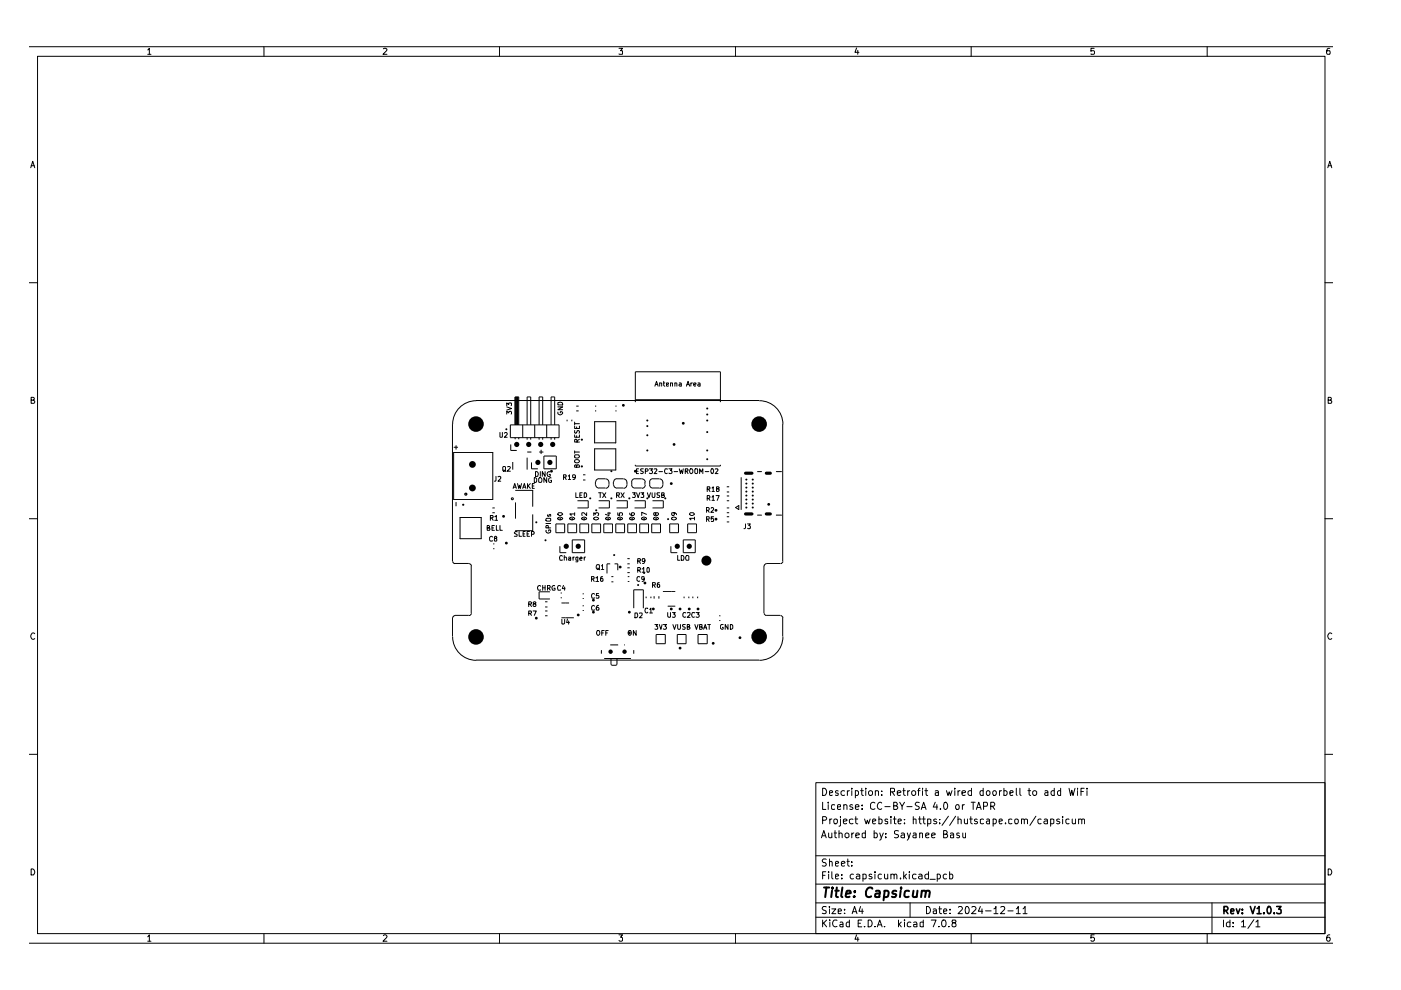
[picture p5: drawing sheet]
<svg xmlns="http://www.w3.org/2000/svg" width="297mm" height="210mm" viewBox="0 0 297 210" stroke-linecap="round" stroke-linejoin="round" font-family="sans-serif">
<g fill="none" stroke="#000" stroke-width=".21">
<path d="M6.3 9.9h276.3M8 11.9h272.9v186.1h-272.9zM31.3 10.6l.4-.4v1.3M31.3 11.5h.7M56 9.9v2M81.3 10.3l.5-.1 .2 .4-.8 .9h.8M105.9 9.9v2M131.2 10.2h.8l-.4 .6h.4v.6h-.8M156 9.9v2M181.6 10.2l-.3 .9h.8M181.9 10.7v.8M205.9 9.9v2"/>
<path d="M232 10.2h-.7v.6h.6l.2 .2-.2 .5-.6-.1M255.9 9.9v2M281.9 10.2l-.5 .1-.1 .5v.6l.6 .1v-.7h-.5l-.1 .2M6.5 35.6l.4-1.4 .5 1.4M6.6 35.1h.7M281.5 35.6l.4-1.4 .5 1.4M281.6 35.1h.7M6.3 59.9h1.7M280.9 59.9h1.7M6.6 84.8h.6v-.5l-.6-.1v1.3h.6l.2-.4-.4-.3M95.9 89.9v29.1M96.2 95.9h8.3v10h-8.3z"/>
<path d="M96.3 94.8h.7M96.7 94.5v.7M100.9 84.9h60.1M101 85a5 5 0 0 0-5 5M106 91.7l.1 1 .4-.1v-.9M106.6 99.1l.2-.2 .4 .2v.6l-.2 .2-.4-.2zM106.8 99.7l.5 .3M106.9 91.9l.2-.2 .4 .2v.2l-.6 .6h.6M107.4 87.8v-.6l.5 .3v-.2l.4-.1 .2 .2-.1 .4M107.4 86.3l1.1 .3-1.1 .4M107.4 86v-.6l.5 .4v-.4h.5v.6M107.6 99l.3-.1 .3 .2-.7 .8h.7"/>
<path d="M108.2 90.1h10.3v2.7h-10.3zM108.3 94.2v1.3h1.3M108.7 98v1.6M109.2 90.1v-5.9h.8v5.9M109.2 92.8v.3M109.4 84.2v5.9M109.5 84.2v5.9M109.6 84.2v5.9M109.7 84.2v5.9M109.8 84.2v5.9M110 92.8v.3M110.8 90.1v2.7"/>
<path d="M111.8 90.1v-5.9h.7v5.9M111.8 92.8v.4M111.8 97v2.6M111.8 95.8h.8M112.5 92.8v.4M112.7 98v1.4h1.3M113.4 90.1v2.7M113.5 100a.59 .59 0 0 1 .6 .4 .59 .59 0 0 1-.1 .6h-.5zM114.3 90.1v-5.9h.8v5.9M114.3 92.8v.4M114.4 95.8h.7M114.6 100v1"/>
<path d="M114.7 95.4v.8M115.1 92.8v.4M115.3 96.7h2.6v2.7h-2.6zM115.6 100v1l-.6-1v1M115.9 90.1v2.7M116.8 90.1v-5.9h.8v5.9M116.8 92.8v.4M117.6 92.8v.4M118.3 87.4v.3l.4 .3 .6-.4-.2-.3h-.3v.2M118.3 86.3h1l-1 .6h1M118.3 85.4a.59 .59 0 0 1 .6-.1 .59 .59 0 0 1 .4 .6h-1zM120.2 89v.3"/>
<path d="M121.2 89v.3M121.8 97.6l.1-.1a.67 .67 0 0 1 1 .2v.2a.6 .6 0 0 1-1.1 0zM121.8 92.2v.5h1.1v-.5M121.8 91.3v.5h.5v-.4l.3-.1 .3 .1-.1 .5M121.8 90.3v.5h1.1v-.5M121.8 89.5v.6M121.8 95.6v.5M121.8 95.8h1.1M121.8 89.8h1.1M121.9 96.4h.8l.2 .5a.6 .6 0 0 1-1.1 0zM122.2 86.1h.5M122.2 87.1h.5"/>
<path d="M122.3 98.7v-.1h.4l.2 .1v.4h-1.1v-.5h.5v.5M122.3 90.5v.3M122.3 92.4v.3M122.3 93.7v-.4l-.1-.2-.4 .1v.5h1.1M122.9 93.1l-.6 .4M123.3 93.1l.2 .1-.1 .1-.2-.1zM123.3 98.8l.2 .1-.1 .1-.2-.1zM126.1 89.4h4.5v4.5h-4.5zM126.1 95.2h4.5v4.5h-4.5zM126.2 86.1h.2M126.2 87.1h.2M130.5 86.1h.2"/>
<path d="M130.5 87.1h.2M134.7 85.3v-6.5h18v6.5M134.7 98.6v.2h18v-.2M134.8 84.8h17.9M135 99.9h.3M135.4 99.4h-.4v1h.4M136.4 99.4h-.5a.51 .51 0 0 0 .5 .7v.1a.36 .36 0 0 1-.6 .1M136.8 99.9h.4l.2-.3-.2-.2h-.4v1M137.7 99.4h.6l-.3 .3 .3 .3v.3h-.6M138.7 99.5l.5-.1 .1 .2-.6 .8h.6M138.9 81.9l.3-1 .3 1M138.9 81.5h.5"/>
<path d="M139.7 100h.8M139.9 81.3h.4v.6M139.9 81.2v.7M140.6 81.2h.4M140.7 80.9v.8l.3 .2M141.3 81.5l.4-.1v-.2h-.4v.6h.4M141.5 99.5l-.4-.1a.52 .52 0 0 0-.2 .6 .52 .52 0 0 0 .6 .3M141.8 99.4h.7l-.3 .3 .3 .3-.1 .3h-.6M142.2 81.3l.4-.1v.7M142.2 81.2v.7M142.9 100h.8M143.1 81.3h.4v.6"/>
<path d="M143.1 81.2v.7M144 81.2l.4 .1v.6M144 99.4l.3 1 .1-.7 .3 .7 .2-1M144.4 81.4h-.3l-.2 .2 .2 .3 .3-.1M145.3 99.9h.5v-.5h-.5v1M145.5 81.9l.4-1 .3 1M145.5 99.9l.4 .5M145.6 81.5h.4M146.4 99.4h.3a.66 .66 0 0 1-.1 1h-.1a.66 .66 0 0 1-.1-1zM146.5 81.2v.7M146.8 81.2l-.3 .2M147.1 81.5l.5-.1-.1-.2-.4 .1v.4l.1 .2 .3-.1"/>
<path d="M147.4 99.4h.4l.1 .2v.6l-.2 .2-.4-.2zM148 81.2l.4 .1v.6M148.4 81.4h-.3l-.2 .2 .2 .3 .3-.1M149.5 100h.8M150.9 99.4a.52 .52 0 0 1 .4 .5 .52 .52 0 0 1-.3 .5 .7 .7 0 0 1-.1-1zM151.6 99.5l.5-.1 .1 .2-.6 .8h.6M160.6 100h.9M161 85a5 5 0 0 1 5 5M164.6 100h1.1M165.9 89.9v29.1M281.6 84.8h.6v-.5l-.6-.1v1.3h.6l.2-.4-.4-.3M6.3 110h1.7"/>
<path d="M96 119v.3l.5 .2M96.4 119.5h3M96.7 106.5v.8M97.5 109.7h4.5v4.5h-4.5zM98.2 106.9l.1 .1v.1l-.2-.1zM99.4 119.5l.5 .3v.2M99.9 120v10M103.3 111.9l.5-.1-.2-.4h-.3v1h.5l.1-.3-.3-.2M104 109.8h.5v-.5h-.5v1M104.2 109.8l.4 .5M104.3 111.9h.3M104.4 113.9l-.3-.2-.3 .3 .1 .6h.5"/>
<path d="M104.4 107.7h.5M104.4 108.7h.5M104.6 115.3h.2M104.6 116.3h.2M104.8 111.4h-.5v1h.5M104.9 109.6l.3-.3v1M104.9 110.3h.6M105 114.1l-.2-.2 .4-.2 .1 .3-.5 .3v.3l.4 .1 .1-.4-.1-.2M105.2 101v.9l-.1 .1h-.3M105.2 111.4v1h.5M105.6 101.1h.6v.3l-.6 .6h.6M106 111.4v1h.5"/>
<path d="M108.5 105.6l.3 .1-.1 .2-.3-.2zM108.8 103.5l.3-1 .4 1M108.9 103.3h.5M109.3 104h3.6v3.4M109.3 106.6v3.3M109.6 112.8l-.3-.1-.2 .2 .5 .5v.2l-.5 .1M109.7 102.5l.3 1 .2-.6 .1 .6 .3-1M110.1 112.7v1h.5M110.8 103.5l.4-1 .3 1M110.9 103.3h.5M110.9 113.2h.4M111.3 112.7h-.4v1h.4"/>
<path d="M111.8 113.2h.3M111.8 102.5v1M111.9 103l.5 .5M112.3 112.7h-.5v1h.5M112.4 102.5l-.6 .6M112.7 113.3l.5-.1 .1-.3-.2-.2h-.4v1M112.9 103h.3M112.9 109.1v3.4h-3.6M113.3 102.5h-.4v1h.4M113.3 101.3l.5 .2v.5l-.2 .3h-.3zM114.2 101.4l.4-.1a.66 .66 0 0 1 .1 1l-.5-.1zM115.7 110.1l.2-.2h.7l.2 .1v.4l-.9 .1z"/>
<path d="M115.7 111h1.1M115.8 112.4a.5 .5 0 0 0 .3 .6 .5 .5 0 0 0 .7-.2l-.1-.4h-.4v.2M115.9 101.3v1l-.6-1v1M116.2 109.1v.4h.2l.2-.4h.2v.4M116.2 111.9v-.4l-.4-.1-.1 .5h1.1M116.6 100.1a.5 .5 0 0 0-.6 .3 .5 .5 0 0 0 .2 .6l.5-.1v-.3h-.3M116.8 101.3h-.1l-.4 .2v.5l.2 .3 .4-.1v-.3h-.1M117.9 111.1h1.8v1.8h-1.8zM118.3 109.8a.63 .63 0 0 1 1 .2 .54 .54 0 0 1-.6 .3 .54 .54 0 0 1-.4-.5zM118.3 108.9l.1-.2h.6l.3 .3a.53 .53 0 0 1-.5 .3 .53 .53 0 0 1-.5-.4zM118.7 115.8v1.4h1.4M119.2 117.9a.52 .52 0 0 0-.6 .3 .52 .52 0 0 0 .2 .6l.4-.1"/>
<path d="M119.5 101.2h.5v-.5h-.5v1M119.6 118.2l.4-.1 .1 .2v.5M119.6 117.8v1M119.7 101.2l.4 .5M120.4 111.1h1.9v1.8h-1.9zM120.5 100.9l.2-.2v1M120.5 101.7h.5M120.6 118.2h.4v.6h-.4v-.4h.4M120.8 109.8a.63 .63 0 0 1 1 .2 .54 .54 0 0 1-.5 .3 .54 .54 0 0 1-.5-.5zM121.3 114.5h2.7v2.7h-2.7zM121.5 118.1v.7M121.8 118.1l-.3 .1v.2"/>
<path d="M121.8 109h-1l.3 .3M121.8 108.7v.6M122 101.1l-.2 .2h-.3l-.1-.5 .4-.1 .2 .1-.2 .8-.3 .1M122.1 104.5v1h.5M122.4 106.2h2.3v1.5h-2.3M122.5 118.1v.9l-.4 .1M122.5 118.2h-.4v.5l.4 .1M122.9 118.4h.5l-.1-.3-.4 .2v.4l.5 .1M122.9 111.1h1.9v1.8h-1.9zM122.9 105h.4M123.4 109.8a.63 .63 0 0 1 1 .2 .54 .54 0 0 1-.6 .3 .54 .54 0 0 1-.4-.5zM123.4 104.5h-.5v1h.5"/>
<path d="M123.6 100.7h.5M123.6 101.8h.5M123.9 104.5h.3l.2 .2v.5l-.4 .3h-.1zM123.9 118.1v.7M124.1 118.1l-.2 .3M124.4 108.7v.6l-.6-.6-.4 .1v.5M125.5 111.1h1.8v1.8h-1.8zM125.9 109.8a.63 .63 0 0 1 1 .2 .54 .54 0 0 1-.6 .3 .54 .54 0 0 1-.4-.5zM125.9 109.3v-.6l.3 .4 .1-.4h.4l.2 .2-.2 .4M126.2 102.2v.6M126.3 102.8l.2 .5 .3 .2h1.6M126.6 119.7h.4l.1 .2v.7l-.4 .1a.66 .66 0 0 1-.1-1z"/>
<path d="M126.9 106.2h2.3v1.5h-2.3M126.9 104.5h.6M127.3 104.5v1M127.5 120l.3-.3v1M127.8 104.5l.6 1M128 111.1h1.9v1.8h-1.9zM128.4 101.5h-1.6l-.3 .2-.2 .5M128.4 101.5a.7 .7 0 0 1 .7 .7M128.4 109.8a.63 .63 0 0 1 1.1 .2 .54 .54 0 0 1-.6 .3 .54 .54 0 0 1-.5-.5zM128.4 104.5l-.6 1M128.8 108.8h.7M129.1 102.8a.7 .7 0 0 1-.7 .7"/>
<path d="M129.1 108.6v.7l-.7-.2M129.1 102.2v.6M129.4 119.5h-.7v2.1M130 102.2v.6M130.1 102.8l.2 .5 .3 .2h1.6M130.3 119.5h.7v1.4M130.6 111.1h1.8v1.8h-1.8zM130.7 105h.5l.1-.4-.6-.1v1M130.7 106.2h2.3v1.5h-2.3M131 109.8a.63 .63 0 0 1 1 .2 .54 .54 0 0 1-.6 .3 .54 .54 0 0 1-.4-.5zM131 108.7v.5l.4 .1v-.6h.4l.2 .2-.2 .4M131 105l.3 .5"/>
<path d="M131.7 104.5l.6 1M132.2 101.5h-1.6l-.3 .2-.2 .5M132.2 101.5a.7 .7 0 0 1 .7 .7M132.3 104.5l-.6 1M132.9 102.8a.7 .7 0 0 1-.7 .7M132.9 102.2v.6M133 119.5h.5M133 118.4h.5M133.1 111.1h1.9v1.8h-1.9zM133.5 109.8a.63 .63 0 0 1 1 .2 .54 .54 0 0 1-.5 .3 .54 .54 0 0 1-.5-.5zM133.5 108.8v.3l.4 .2h.4l.2-.4-.1-.2h-.5v.4l.1 .2M134.1 104.5h.6l-.3 .3 .3 .3-.1 .3h-.5"/>
<path d="M134.5 106.2h2.3v1.5h-2.3M135 104.5l.3 1 .3-1M135.2 119h.5v-.6h-.5v1.1M135.5 119l.3 .5M135.6 111.1h1.9v1.8h-1.9zM135.9 104.5h.6l-.4 .3 .4 .2v.4h-.6M136.1 101.5h-1.7l-.3 .2-.2 .5v.8l.4 .4 1.8 .1M136.1 101.5a.7 .7 0 0 1 .7 .7M136.1 109.7l.6-.1 .4 .3a.52 .52 0 0 1-.6 .4 .52 .52 0 0 1-.4-.5zM136.7 118.9v.1h-.5l-.1-.1 .1-.5h.5a.75 .75 0 0 1-.2 1.1h-.3M136.7 102.2v.6M136.8 102.8a.7 .7 0 0 1-.7 .7"/>
<path d="M137.1 109.1l-1-.5v.7M137.2 104.5l.4 1 .3-1M137.7 102.8l.2 .5 .3 .2h1.6M137.8 102.2v.6M138.2 111.1h1.8v1.8h-1.8zM138.3 104.5v.7l.2 .3 .4-.3v-.7M138.3 106.2h2.3v1.5h-2.3M138.7 109.7l.5-.1 .4 .3a.52 .52 0 0 1-.5 .4 .52 .52 0 0 1-.5-.5zM139 108.9l.1-.2h.3l.2 .2v.2l-.4 .2-.3-.6-.3 .1v.3l.2 .2 .2-.2M139.8 101.5h-1.6l-.3 .2-.2 .5M139.8 101.5a.7 .7 0 0 1 .7 .7M139.9 104.5h-.5v.4l.3 .1 .2 .2-.2 .3-.4-.1"/>
<path d="M140.3 105h.3l.2-.2-.1-.3h-.4v1l.5-.1 .1-.2-.3-.2M140.5 102.8a.7 .7 0 0 1-.7 .7M140.5 102.2v.6M142 111.1h1.8v1.8h-1.8zM142.2 115.8v1.4h1.4M142.5 109.7l.5-.1 .4 .3a.52 .52 0 0 1-.5 .4 .52 .52 0 0 1-.5-.5zM142.8 108.7l.2 .4-.2 .2h-.2l-.2-.2 .1-.4h.7l.2 .4M143.7 117.8v1h.4M144.4 117.8a.59 .59 0 0 1 .6 .3 .59 .59 0 0 1-.1 .7h-.5zM144.9 114.5h2.5v2.7h-2.5zM145.6 117.8l.4 .1v.8h-.5a.67 .67 0 0 1 .1-.9zM145.8 111.1h1.9v1.8h-1.9z"/>
<path d="M146.2 108.9l.2-.2h.6l.2 .3a.53 .53 0 0 1-.5 .3 .53 .53 0 0 1-.5-.4zM147.2 109.9h-1l.3 .3M147.2 109.6v.6M148.3 100.4v-1l.4 .7 .3-.7v1M149.8 110.1h.5l.1-.5h-.6v1M149.8 108.2h.4l.2-.2-.2-.4h-.4v1M149.9 105.7l.6-.1v-.3l-.1-.2h-.5v1M149.9 103.7h.6v-.5h-.6v1M150 110.1l.4 .5M150 108.2l.4 .4M150.2 105.7l.3 .4M150.2 103.7l.3 .5"/>
<path d="M150.8 107.8l.1-.2h.2l.2 .4-.6 .6h.6M151 105.4l.2-.3v1M151 103.5l.2-.3v1M151 106.1h.5M151 104.2h.5M151.3 109.6h-.5v.5l.1-.2 .4 .2v.4h-.5M151.8 105.1h.7l-.4 1M152.1 103.6l-.2-.1v-.2l.4-.1 .2 .3-.6 .2v.4a.32 .32 0 0 0 .5 0 .32 .32 0 0 0-.2-.5M154.1 106.2h.5M154.1 107.7h.5M154.1 104.3h.5M154.1 103.2h.5"/>
<path d="M154.1 110.7h.5M154.1 109.6h.5M154.1 108.7h.5M154.1 105.2h.5M156 107.6l.6-.4v.8zM157.1 101.3v6.7M158.1 111.1v.8l-.4 .2M158.5 111.1h.6l-.4 .3 .4 .2v.4h-.6M160.6 109.2h.9M162 120v10M162.5 119.5h2.9M162.5 119.5l-.2 .1-.3 .4"/>
<path d="M164.6 109.2h1.1M166 119l-.1 .3-.4 .2M280.9 110h1.7M7.4 134.4a.57 .57 0 0 0-.8 0 .57 .57 0 0 0 0 .8l.3 .4 .5-.2M95.9 131v4M96 135a5 5 0 0 0 5 5M96.4 130.5h3M96.5 130.5l-.5 .3v.2M99.9 130v.3l-.5 .2M100.9 140h60.1M112.1 130h.4l.2-.1-.1-.4h-.5v1M112.1 128.1h.5l.1-.3-.2-.2h-.4v1"/>
<path d="M112.4 130l.3 .5M112.4 128.1l.3 .5M113 129.5h.7l-.4 1M113.3 128h-.2l-.1-.2 .5-.2 .1 .2-.1 .2-.5 .2v.2l.3 .2 .3-.2-.1-.4M114.6 124.3a.42 .42 0 0 0-.5 0 .42 .42 0 0 0-.1 .6l.2 .2h.4M115.1 124.1v1M115.1 124.6h.5M115.6 129.5h.5M115.6 130.6h.5M115.6 128.7h.5M115.6 127.6h.5M115.6 124.1v1"/>
<path d="M116.1 124.7l.5-.1 .1-.2-.2-.3h-.4v1M116.3 124.7l.4 .4M116.6 125.5h-2.3v1.5h2.3M117.6 124.2a.5 .5 0 0 0-.6 .3 .5 .5 0 0 0 .3 .6h.4v-.4h-.3M118.9 124.3a.42 .42 0 0 0-.6 0 .42 .42 0 0 0 0 .6l.1 .2h.5M118.9 125.7h.2M118.9 126.7h.2M119 131h2.7M119 127.8h1.6M119.1 131.3v.9l.2 .1 .4-.2v-.8M119.5 124.1l-.3 .7h.6M119.7 124.5v.6"/>
<path d="M120.3 131.2l-.2 .8h.6M120.6 131.7v.6M123.5 126.9h.3M123.5 128.4h.3M123.5 129.5h.3M123.5 125.9h.3M125.4 122.8h.5v-.5h-.5v1M125.6 122.8l.4 .5M126.1 126l-.3-.2a.57 .57 0 0 0-.4 .5 .57 .57 0 0 0 .2 .5l.5-.1M126.1 128.5l-.3-.1a.57 .57 0 0 0-.4 .4 .57 .57 0 0 0 .2 .6l.5-.1M126.3 122.5l.4-.2v1M126.3 123.3h.6"/>
<path d="M126.7 133.7h.3a.66 .66 0 0 1-.1 1h-.2a.66 .66 0 0 1 0-1zM126.7 120.5l.5 .3M126.9 125.8h-.4l-.1 .5 .4-.1 .2 .2-.1 .4-.5-.1M126.9 128.4a.64 .64 0 0 0-.4 1h.4l.1-.5-.2-.1-.4 .1M127.5 137.8v.8M127.5 120.7h.5M127.6 134.2h.3M127.8 122.3h-.3l-.2 .2v.7h.5v-.4l-.1-.2-.4 .3M128.1 133.7h-.5v1M128.1 139.6h5.7M128.4 134.2h.4M128.9 133.7h-.5v1"/>
<path d="M129.4 136.7h1.7M129.5 139.6v1.3l.2 .2h.9l.2-.2v-1.3M129.6 122.3h.4M129.6 123.4h.4M132.3 136.7h.2M133 120.4h.5M133 121.4h.5M133.1 123.3h.3M133.1 122.3h.3M133.3 133.7h.4a.66 .66 0 0 1-.1 1h-.2a.66 .66 0 0 1-.1-1zM134.4 128.9v-3.8h2v3.8M134.4 137.8v.8"/>
<path d="M134.6 130h.4a.58 .58 0 0 1 .2 .6 .58 .58 0 0 1-.6 .4zM134.9 133.7v1l-.6-1v1M135.2 120.9l.5-.1 .1-.2-.2-.3h-.4v1M135.5 120.9l.3 .4M135.6 130h.5v.4l-.5 .6h.5M135.6 122.3h-.4l-.2 .2v.5l.4 .3 .2-.1M136.1 120.6l.4-.3v1M136.1 121.3h.6M136.6 122.7l-.1 .2h-.4v-.6h.5v.7l-.5 .3M137 126.5v.3M137.2 120.4l.3-.1 .2 .3-.1 .7h-.4v-.1zM137.3 129l-.4-.1a.52 .52 0 0 0-.2 .7 .52 .52 0 0 0 .6 .3v-.1"/>
<path d="M137.8 129.2l.2-.3v1.1M137.8 130h.5M138 126.5v.3M138.3 124h.6v-.4l-.6-.1v1M138.6 124l.3 .5M138.7 126.4v.5M138.9 132.4h.5l-.3 .4 .3 .1v.4h-.5M139.1 134.5h2v2h-2zM139.7 126.4v.5M139.8 132.4l.3 1 .3-1M139.8 123.5h-.3l-.1 .3v.7h.5v-.5l-.2-.1-.3 .2M140.5 125.4h2.7"/>
<path d="M140.6 132.4h.7l-.3 .4 .3 .2-.1 .3h-.6M141.6 129.9v.7l.2 .3 .4-.1v-.9M141.6 128.5h1.6M142.6 129.9h.6l-.4 .3 .4 .3-.1 .3h-.5M142.7 132.4l.3 1 .3-1M143.6 134.5h1.9v2h-1.9zM143.7 132.4v.8l.1 .2h.3l.2-.2v-.8M145 126.5v.3M145.3 132.4h-.5v.4l.3 .1 .2 .3-.2 .2-.4-.1M145.4 130l-.5-.1-.1 .2v.5l.3 .3 .3-.1M145.7 130h.6v.3l-.6 .6h.6M145.7 132.9l.4-.1v-.4h-.4v1l.5-.1 .1-.2-.3-.2"/>
<path d="M146 126.5v.3M146.9 126.5v.3M147.2 130l-.4-.1a.52 .52 0 0 0-.2 .6 .52 .52 0 0 0 .6 .3M147.3 132.4l.4 1 .3-1M147.6 129.9h.7l-.4 .3 .4 .3-.1 .3h-.6M147.9 126.5v.3M148 134.5h1.9v2h-1.9zM148.3 132.9h.4l.1-.1v-.4h-.5v1l.5-.1 .1-.2-.2-.2M149.2 133.4l.3-1 .4 1M149.3 133.1h.5M150 132.4h.6M150.4 132.4v1"/>
<path d="M152.5 130.6h.2M152.5 131.6h.2M153.3 132.4h-.4l-.2 .3v.5l.4 .2 .2-.1v-.3h-.1M154.3 132.4v1l-.5-1v1M154.9 132.4h.3l.2 .3v.5l-.4 .2h-.1zM162 130l.1 .3 .4 .2M162.5 130.5h2.9M165.5 130.5l.2 .1 .3 .4M165.9 131v4M166 135a5 5 0 0 1-5 5M282.4 134.4a.57 .57 0 0 0-.8 0 .57 .57 0 0 0 0 .8l.3 .4 .5-.2M6.3 159.9h1.7"/>
<path d="M280.9 159.9h1.7M173 165.9h107.9v32.1h-107.9zM174.2 177.6l.5-1.5 .5 1.5M174.3 177.2h.7M174.4 173.9h.6l.3-.2v-.3l-.3-.3h-.6v1.6M174.4 170.1v1.5h.7M174.4 167.1a.77 .77 0 0 1 .9 .8 .77 .77 0 0 1-.9 .8zM175.6 170.1v.2M175.6 170.6v1M175.7 176.6v.9l.2 .1 .5-.1M175.9 168.1l.6-.1-.1-.4h-.4l-.1 .2v.6l.1 .3 .4-.1M175.9 173.7v1"/>
<path d="M176.4 173.7h-.5v.2M176.4 176.6v1M176.9 173.7h.4l.2 .2v.4l-.2 .4-.4-.1zM176.9 176.6h.5M177 170.7l-.5-.1-.2 .3 .1 .6h.6M177 176.1v1.4l.4 .1M177.5 171.1l.7-.1v-.3l-.5-.1-.2 .3v.5l.2 .2 .5-.1M177.7 167.7l-.4-.1-.2 .2 .2 .3 .4 .1v.4h-.6M177.9 176.8l.1-.1a.36 .36 0 0 1 .6 .2v.7M177.9 176.1v1.5M178.2 173.7v1.2l-.3 .3M178.2 173.1v.2"/>
<path d="M178.8 174.2l.8-.2-.1-.3h-.4l-.3 .1 .1 .8h.6M178.9 170.8l.1-.1a.36 .36 0 0 1 .6 .2v.7M178.9 170.6v1M179.1 167.7a.52 .52 0 0 0-.8 .2l.2 .7h.6M179.2 176.8l.3-.2 .3 .1 .2 .7a.47 .47 0 0 1-.4 .2 .47 .47 0 0 1-.4-.2zM179.7 167.6v1.1M180.1 167.6l-.4 .3M180.6 167.1v.2M180.6 167.6v1.1M180.6 176.6v1M180.8 170.7a.35 .35 0 0 0-.4-.1 .35 .35 0 0 0-.2 .3l.6 .5-.2 .2-.4-.1M180.8 173.7h-.4l-.3 .2 .2 .7h.5"/>
<path d="M181 176.6l-.4 .4M181.3 173.7h.6M181.4 171.1l.7-.1-.1-.3-.4-.1-.2 .3v.5l.2 .2 .4-.1M181.4 167.7l.4-.1 .2 .3-.1 .6-.1 .2-.4-.1M181.4 167.6v1.6M181.4 177.1l.8-.1-.1-.3-.4-.1-.3 .3v.6l.3 .1 .4-.1M181.4 173.1v1.3l.5 .3M182.5 167.6h.5M182.7 167.1v1.3l.3 .3M182.8 171.4v.2M182.8 170.7v.2M183.3 173.7l.3 1 .3-.8 .2 .8 .4-1"/>
<path d="M183.5 176.7l-.5-.1-.2 .2v.7l.2 .1 .5-.1M183.5 176.1v1.5M183.6 167.1v.2M183.6 167.6v1.1M184.1 167.9a.47 .47 0 0 1 .5-.3 .47 .47 0 0 1 .4 .3v.4l-.3 .4-.5-.2zM185 174.2l.7-.2-.2-.3h-.3l-.2 .1v.6l.2 .3 .4-.1M185.3 176.7l.5-.1 .2 .4-.1 .5h-.6M185.3 176.1v1.5M185.5 170.3l-.1-.1a.56 .56 0 0 0-.8 .3l.1 .9 .4 .2 .4-.2M185.6 167.8l.2-.2 .5 .2v.9M185.6 167.6v1.1M186.4 173.7h.4l.2 .2-.1 .6-.1 .2-.4-.1"/>
<path d="M186.4 173.1v1.6M186.5 176.6l.4 1M186.9 170.3a.72 .72 0 0 0-1 .4 .72 .72 0 0 0 .6 .9l.4-.2M186.9 168.5v.2M186.9 167.7v.1M187.3 176.6l-.5 1.4-.3 .1M187.6 171h1.1M187.8 177.5v.1M187.8 176.7v.2M188.2 173.7h-.4l-.2 .1 .2 .4h.4v.4h-.6M188.8 167.9l.9-.1v-.5l-.3-.2h-.6v1.6M188.9 173.1v.2"/>
<path d="M188.9 173.7v1M189.1 167.9l.6 .8M189.4 173.7h.6M189.5 170.9h.5l.2-.3-.2-.5h-.5v1.5h.6l.2-.2v-.3l-.3-.2M189.7 173.1v1.5l.3 .1M190.2 168.1l.8-.1-.1-.3-.4-.1-.3 .2 .1 .8h.6M190.4 174.2l.7-.2-.2-.3h-.3l-.2 .1v.6l.2 .3 .4-.1M190.5 176.2a.64 .64 0 0 0-.8 .1v.4l.6 .3 .2 .4a.6 .6 0 0 1-.8 .1M190.8 170.1l.5 .8 .5-.8M191.1 176.7h.6l.1 .9M191.3 170.9v.7M191.4 167.6h.5"/>
<path d="M191.6 167.1v1.3l.3 .3M191.8 177h-.5l-.3 .3 .3 .3 .5-.1M191.8 174.5v.2M191.8 173.7v.1M192.3 171h1.1M192.4 176.6l.3 1M192.4 167.6v1.1M192.9 167.6l-.5 .3M193 176.6l-.6 1.5M193.3 167.9a.47 .47 0 0 1 .4-.3 .47 .47 0 0 1 .4 .3v.4l-.3 .4-.4-.2zM193.6 176.7h.6v.9M193.6 173.7h.6v1"/>
<path d="M193.6 173.1v1.6M194.2 177h-.5l-.2 .3 .2 .3 .5-.1M194.6 167.6h.5M194.7 173.7h.6M194.9 170.2l-.6-.1-.2 .3 .2 .5 .5 .1 .1 .4-.3 .2-.5-.1M195 176.8l.2-.2 .4 .1v.9M195 173.1v1.3l.3 .3M195 176.6v1M195.1 167.1l-.4 .3v1.3M195.3 171.6l.5-1.5 .5 1.5M195.5 171.2h.7M195.6 167.1v.2"/>
<path d="M195.6 173.7h.6M195.6 167.6v1.1M195.8 173.1v1.3l.4 .3M196.1 167.6h.6M196.3 177.1l.6-.1v-.3l-.4-.1-.2 .3v.6l.2 .1 .4-.1M196.3 167.1v1.3l.4 .3M196.7 173.7h.7v.8l-.3 .2-.4-.1M196.7 173.7v1.5M197.5 177.1l.8-.1-.1-.3-.4-.1-.3 .3v.6l.3 .1 .4-.1M198.3 170.1l-.4 1h.9M198.3 167.7l.5-.1 .2 .2v.9M198.5 173.7h-.3l-.2 .1v.3l.6 .2-.1 .3h-.5"/>
<path d="M198.6 170.6v1M199 168l-.7 .1v.5h.7M199.2 174.5v.2M199.2 173.7v.1M199.4 171.4v.2M200.1 176.9h.5l.1-.2 .1-.3-.2-.3h-.5v1.5h.5l.3-.2-.1-.4-.2-.1M200.2 170.3l.2-.2a.82 .82 0 0 1 .5 .8 .82 .82 0 0 1-.5 .7l-.2-.2-.1-.4zM200.7 167.6l.3 1.1 .3-.8 .2 .8 .3-1.1M201.1 173.1l-1.4 1.9M201.5 176.7h.6l.1 .9M202.2 177l-.7 .1v.4h.7M202.4 167.1v.2"/>
<path d="M202.4 167.6v1.1M202.6 173.1l-1.3 1.9M202.7 170.8l.2-.2 .4 .1v.8l-.4 .1-.3-.2zM203.1 173.7h.4l.3 .1v.9M203.1 167.6v1.1M203.1 173.1v1.6M203.4 176.7h-.5v.3l.4 .1 .2 .4-.2 .1-.4-.1M203.5 167.6l-.4 .3M204 168.1l.7-.1-.1-.3-.4-.1-.2 .2v.8h.6M204 170.6v1M204.1 176.6v.9l.2 .1 .4-.1M204.5 173.7v.7a.37 .37 0 0 0 .3 .3 .37 .37 0 0 0 .3-.2"/>
<path d="M204.5 170.6l-.5 .3M204.7 176.6v1M205.1 173.7v1M205.6 173.7h.6M205.8 173.1v1.3l.4 .3M205.9 170.1h.9M206 167.7a.52 .52 0 0 0-.8 .2l.2 .7h.6M206 167.1v1.6M206.3 170.1v1.5M207 171.6l.5-1.5 .5 1.5M207.2 173.7h-.4l-.2 .1 .1 .3 .6 .2-.1 .3h-.6M207.2 171.2h.7"/>
<path d="M208.4 167.7l-.4-.1-.2 .3 .1 .7h.5M208.4 167.1v1.6M208.5 173.7h-.6v.8l.2 .2 .4-.1M208.5 170.9h.8v-.7l-.8-.1v1.5M209.1 167.9l.3-.3h.2l.3 .3v.4l-.3 .4-.4-.2zM209.2 173.7h.4l.2 .1v.9M209.8 174l-.7 .2 .2 .5 .5-.1M210.1 170.9h.6a.47 .47 0 0 0 .2-.4 .47 .47 0 0 0-.2-.4h-.6v1.5M210.4 170.9l.5 .7M210.5 167.9l.2-.3h.3l.2 .3v.4l-.2 .4-.4-.2zM210.6 173.7h.4l.2 .2v.6l-.2 .2-.4-.1M210.6 173.7v1.5"/>
<path d="M211.8 174.2l.7-.2-.2-.3h-.3l-.2 .1v.6l.2 .3 .4-.1M211.9 167.6v1.1M212.3 167.6l-.4 .3M212.9 167.7l.4-.1 .2 .3-.1 .6-.1 .2-.4-.1M212.9 167.1v1.6M213.2 174.5v.2M214.1 168.1l.7-.1-.2-.4h-.3l-.2 .2v.6l.2 .3 .4-.1M214.5 173.7h-.6v.8l.2 .2 .4-.1M215.2 173.7h.4l.3 .2v.4l-.3 .4-.4-.1zM215.5 167.1v1.3l.1 .3M216.2 167.1v1.3l.3 .3M216.6 173.7h.4l.2 .1v.9"/>
<path d="M216.6 173.7v1M217.2 173.8l.2-.1 .4 .1v.9M217.9 167.6h.6M218.2 167.1v1.3l.3 .3M218.9 167.9a.47 .47 0 0 1 .5-.3 .47 .47 0 0 1 .4 .3v.4l-.3 .4-.5-.2zM219.6 173.1l-1.2 1.9M220.7 173.7h-.4l-.3 .2 .1 .6 .2 .2 .4-.1M221.4 173.7h.4l.3 .1v.9M221.6 167.7l.4-.1 .2 .2v.9M222.1 174l-.8 .2 .3 .5 .5-.1M222.2 168l-.5 .1-.2 .2 .2 .4 .5-.1M222.8 173.7h.6v.8l-.2 .2-.4-.1"/>
<path d="M222.8 173.7v1.5M223.5 167.7l-.4-.1-.3 .3 .1 .6 .2 .2 .4-.1M223.5 167.1v1.6M224.6 173.7h-.3l-.3 .1 .1 .3 .6 .2-.1 .3h-.6M224.9 167.7l-.4-.1-.3 .3 .1 .6 .2 .2 .4-.1M224.9 167.1v1.6M225.3 173.1v.2M225.3 173.7v1M226.7 173.7h-.5l-.2 .2 .1 .6 .1 .2 .5-.1M226.7 167.1l.3 1.6 .2-1.1 .3 1.1 .4-1.6M227.3 173.7l.1 .9 .4 .1 .2-.2M228 173.7v1"/>
<path d="M228.4 167.1v.2M228.4 167.6v1.1M228.7 173.7h.4l.3 .1v.9M228.7 173.7v1M229.2 167.8h.5M229.4 173.8l.1-.1 .5 .1v.9M229.9 167.1h-.7v1.6M230.5 167.1v.2M230.5 167.6v1.1M6.3 200h276.3M6.6 184.2a.71 .71 0 0 1 .7 .5 .71 .71 0 0 1-.2 .8h-.5zM31.3 198.6l.4-.4v1.4"/>
<path d="M31.3 199.6h.7M56 198v2M81.3 198.4l.1-.2h.4l.2 .4-.8 1h.8M105.9 198v2M131.2 198.2h.8l-.4 .5 .4 .2v.5l-.3 .2h-.3l-.2-.2M156 198v2M173 194.5h107.9M173 191.4h107.9M173 187.5h107.9M173 181.4h107.9M174.4 195.1v1.4M174.4 185.6h.5"/>
<path d="M174.6 195.7l.7 .8M175.1 184.8h-.7v1.6M175.2 192.3l-.6-.1-.3 .3 .3 .5 .5 .1v.5h-.8M175.2 182.2l-.6-.1-.3 .4 .3 .4h.3l.2 .1 .1 .4-.3 .2h-.6M175.3 195.1l-.9 .8M175.7 184.8v.2M175.7 185.3v1.1M175.9 192.2v.2M175.9 182.8l.1-.2 .4 .1v.9M175.9 182.1v1.5M175.9 192.7v1M175.9 195.1v.1"/>
<path d="M175.9 195.5v1M176.4 192.7h.8l-.8 1h.8M176.4 184.8v1.3l.2 .3M177.1 185.8l.7-.1-.2-.4-.4 .1-.1 .7 .2 .3 .4-.1M177.1 183.1l.7-.1-.2-.4-.4 .1-.1 .7 .2 .2h.4M177.5 195.2l-.6-.1a.74 .74 0 0 0-.4 .9 .74 .74 0 0 0 1 .4M177.7 193.2l.7-.1-.2-.4-.5 .1v.8h.6M178.1 195.6h.5l.1 .9M178.4 183.1l.8-.1-.1-.3-.5-.1-.2 .3 .1 .7h.6M178.5 186.2v.2M178.5 185.4v.2M178.7 195.9l-.6 .1v.2l.1 .3 .5-.1"/>
<path d="M179.1 193.6v.1M179.1 192.8v.2M179.6 182.6h.5M179.7 182.1v1.3l.4 .2M180.1 195.6l-.4-.1-.3 .3 .1 .6h.6M180.1 195.1v1.4M180.6 183.5v.1M180.6 182.7v.2M180.7 193.7l.5-1.5 .5 1.5M180.8 193.3h.7M180.9 185.4l-.4-.1-.2 .3v.6l.2 .2 .4-.1M181.6 198.2l-.3 .9h.8"/>
<path d="M181.6 185.4h.6l.1 1M181.9 198.7v.9M181.9 195.7h.6M182.3 185.7l-.5 .1-.3 .2 .3 .4 .5-.1M182.5 192.2l-.4 1h.9M182.7 195.1h-.8v1.4h.8M182.8 192.7v1M183 185.4l.4-.1 .2 .2v.7l-.2 .2-.4-.1M183 185.3v1.6M183.3 196.4v.1M184.1 195.1h.5a.78 .78 0 0 1 .3 .9 .78 .78 0 0 1-.8 .5zM184.8 185.4a.36 .36 0 0 0-.6 .2l.7 .4-.2 .4-.5-.1"/>
<path d="M185.5 196.4v.1M185.5 184.8v.2M185.5 185.3v1.1M186 196.5l.5-1.4 .5 1.4M186.2 196.1h.7M186.9 185.4l-.5-.1-.2 .3 .1 .6 .1 .2 .5-.1M187.5 196.4v.1M187.5 185.3v.8a.37 .37 0 0 0 .3 .3 .37 .37 0 0 0 .4-.2M188.2 185.3v1.1M188.9 185.5l.1-.1a.36 .36 0 0 1 .6 .2v.8M188.9 185.3v1.1M189.6 185.6l.1-.3 .4 .1 .1 1"/>
<path d="M190.5 195.1v1.4M190.7 196l.4 .5M190.9 186.2v.2M191.1 195.5l-.6 .6M191.6 184.8v1.6M191.8 195.1v.1M191.8 195.5v1M191.8 185.8l.4 .6M192.2 185.3l-.6 .6M192.8 184.8v.2M192.8 185.3v1.1M193 191.4v3.1"/>
<path d="M193.1 195.6l-.4-.1-.3 .3v.6h.7M193.7 195.6h.6l.1 .9M194.2 185.4l-.5-.1-.2 .3v.4l.2 .4 .5-.1M194.4 195.9l-.7 .1v.4h.7M194.8 185.4h.6l.1 1M195.5 185.7l-.5 .1-.3 .2 .3 .4 .5-.1M195.7 195.6l-.4-.1-.2 .2v.7h.6M195.7 195.1v1.4M196.4 192.2a.77 .77 0 0 1 .9 .8 .77 .77 0 0 1-.9 .7zM196.8 185.4a.52 .52 0 0 0-.7 .2l.2 .7h.5M196.8 184.8v1.6M197.2 186.4h1.1"/>
<path d="M197.4 195.1h1.1l-.6 1.4M197.9 192.8h.6v.9M198.5 193.1l-.6 .1v.4h.6M198.7 185.4l.4-.1 .3 .3v.4l-.3 .4-.4-.1M198.7 185.3v1.6M199.1 196.4v.1M199.1 192.7h.5M199.2 192.2v1.3l.4 .2M199.8 195.2l.5-.1a.84 .84 0 0 1-.2 1.4l-.3-.1-.2-.4zM200.1 193.2l.6-.1-.1-.4-.4 .1-.1 .7 .1 .2 .5-.1M200.7 185.4l-.5-.1-.2 .3v.4l.2 .4 .5-.1M201.2 196.4v.1"/>
<path d="M201.3 185.4l.5-.1 .2 .3-.1 .7h-.6M201.3 184.8v1.6M201.4 193.6v.1M201.4 192.8v.2M202.1 195.7l-.3-.3 .1-.3h.6l.2 .2a.63 .63 0 0 1-.8 .4v.7h.7a.52 .52 0 0 0-.2-.7M203.2 192.4l.2-.2h.4a.45 .45 0 0 1 .2 .7l-.9 .8h.9M204.7 192.4l.3-.2a.88 .88 0 0 1 .1 1.5l-.4-.1zM205.9 198v2M206.1 192.4l.1-.2h.4l.2 .2 .1 .3-.9 1h.9M207.9 192.2l-.5 1h1M208.2 192.7v1M209 193.1h1.1"/>
<path d="M210.7 192.7l.5-.5v1.5M210.7 193.7h.9M212.2 192.4l.6-.2 .1 .1 .1 .4-.9 1h.9M213.7 193.1h1.1M215.5 192.7l.4-.5v1.5M215.5 193.7h.8M216.9 192.7l.4-.5v1.5M216.9 193.7h.9M232 198.2h-.7v.7l.2-.2h.3l.3 .3v.3l-.3 .3h-.3l-.2-.2M255.9 198v2M257 191.4v6.6M259.4 195.1v1.4"/>
<path d="M260.8 195.6l-.5-.1-.3 .3 .1 .6h.7M260.8 195.1v1.4M261.5 196.4v.1M261.5 195.6v.1M263.2 195.5l.5-.4v1.4M263.2 196.5h.9M265.9 195l-1.3 1.8M266.3 195.5l.4-.4v1.4M266.3 196.5h.8M281.6 184.2a.71 .71 0 0 1 .7 .5 .71 .71 0 0 1-.2 .8h-.5zM281.9 198.2l-.5 .2a.92 .92 0 0 0 .1 1.2l.4-.1 .1-.5-.2-.3h-.3l-.2 .3"/>
</g>
<g fill="none" stroke="#000" stroke-width=".34">
<path d="M259.5 193h.6a.47 .47 0 0 0 .3-.4 .47 .47 0 0 0-.3-.4h-.6v1.5M259.8 193l.5 .7M260.9 193.2l.7-.1-.1-.4-.5 .1-.1 .7 .2 .2 .4-.1M262.1 192.7l.4 1 .4-1M263.4 193.5v.2M263.4 192.8v.2M265.1 192.2l.5 1.5 .5-1.5M266.5 192.6l.5-.4v1.5M266.5 193.7h.9M268 193.5v.2M268.8 192.3l.2-.1a.89 .89 0 0 1 .3 1.4l-.1 .1a.78 .78 0 0 1-.6-.6 .78 .78 0 0 1 .2-.7zM270.2 193.5v.2"/>
<path d="M270.7 192.2h.9l-.5 .6 .5 .2v.5l-.2 .2-.7-.2"/>
</g>
<g fill="none" stroke="#000" stroke-width=".42">
<path d="M174.7 188.2h1.1M175.2 188.2l-.2 2M176.4 188.8l-.2 1.4M176.5 188.2v.2M177.1 188.8h.7M177.4 188.2l-.2 1.7 .5 .3M178.6 188.2l-.2 1.7 .2 .3M179.4 189.5l1-.1-.1-.5h-.8l-.2 1 .2 .3 .6-.1M181.1 190l.1 .1h-.2l.1-.1v.2M181.2 188.9v.3M185 188.4a.63 .63 0 0 0-1.1 .1 1.18 1.18 0 0 0 0 1.6l.5 .1 .3-.2M185.7 188.9h.8l-.1 1.3"/>
<path d="M186.6 189.4h-.7l-.4 .3v.4h1M187.5 188.9a.64 .64 0 0 1 .8 .1v1l-.4 .2-.5-.1M187.6 188.8l-.3 2.1M190 188.9l-.5-.1-.3 .4 .1 .2 .6 .2 .1 .2-.1 .3h-.8M191 188.8l-.2 1.4M191.1 188.2v.2M192.7 188.9l-.5-.1-.3 .2-.1 1a.64 .64 0 0 0 .9 .1M193.7 188.8l-.2 1.1a.49 .49 0 0 0 .9 .1M194.5 188.8l-.1 1.4M195.5 189l.2-.2 .5 .1-.1 1.3M195.5 188.8l-.2 1.4M196.3 189.2l.3-.4 .5 .1-.1 1.3"/>
</g>
<path d="M98.7 104.6l.3 .2-.1 .2-.3-.2z" fill="none" stroke="#000" stroke-width=".25"/>
<g fill="#000">
<path d="M107.3 90.8l.3 .2-.1 .2-.4-.2zM116.7 99.7h.4v.4h-.4zM129.5 99.7l.3 .2-.1 .2-.3-.2zM132 85.7h.4v.5h-.4zM134.5 99.7h.4v.4h-.4zM137.1 92.1l.4 .2-.2 .2-.3-.2zM137.1 89l.4 .2-.2 .1-.3-.1zM137.1 95.3l.4 .2-.2 .2-.3-.2zM137.1 90.2l.4 .1-.2 .2-.3-.2zM142.7 94h.4v.5h-.4zM144.7 89.5h.4v.5h-.4zM149.8 91.4l.4 .2-.2 .2-.3-.2z"/>
<path d="M149.8 86.4l.4 .2-.2 .2-.3-.2zM149.8 95.3l.4 .2-.2 .2-.3-.2zM149.8 97.2l.4 .2-.2 .2-.3-.2zM149.8 89l.4 .2-.2 .1-.3-.1zM149.8 87.7l.4 .2-.2 .2-.3-.2zM106.6 109.3h.4v.4h-.4zM107.2 114.9h.4v.5h-.4zM113.6 110.6l.3 .1-.1 .2-.3-.2zM115.6 114.4l.3 .2-.1 .1-.4-.1zM118.7 109.9l.3 .2-.1 .2-.3-.2zM121.2 109.9l.3 .2-.1 .2-.3-.2zM123.8 109.9l.3 .2-.1 .2-.3-.2z"/>
<path d="M125 105.5l.3 .2-.1 .2-.3-.2zM126.3 108l.3 .2-.1 .2-.3-.2zM128.8 109.9l.4 .2-.2 .2-.3-.2zM129.5 105.5l.3 .2-.1 .2-.3-.2zM130.1 117.5l.3 .2-.1 .2-.3-.2zM131.4 109.9l.3 .2-.1 .2-.3-.2zM133.3 105.5l.3 .2-.1 .2-.3-.2zM133.9 109.9l.3 .2-.1 .2-.3-.2zM136.5 109.9l.3 .2-.1 .2-.3-.2zM137.1 105.5l.4 .2-.2 .2-.3-.2zM139 109.9l.3 .2-.1 .2-.3-.2zM141 105.5l.3 .2-.1 .2-.4-.2z"/>
<path d="M141.5 109.9l.4 .2-.2 .2-.3-.2zM142.1 102.3h.4v.5h-.4zM151.6 109.8h.4v.5h-.4zM151.6 108h.4v.4h-.4zM158.1 103.2l.4 .2-.2 .2-.3-.2zM158.1 102.3l.4 .2-.2 .2-.3-.2zM158.1 101.5l.4 .2-.2 .2-.3-.2zM158.1 106.6l.4 .2-.2 .2-.3-.2zM158.1 105.7l.4 .2-.2 .2-.3-.2zM158.1 104.9l.4 .2-.2 .2-.3-.2zM158.1 104l.4 .2-.2 .2-.3-.2zM158.1 107.4l.4 .2-.2 .2-.3-.2z"/>
<path d="M159.5 104.9l.3 .2-.1 .2-.3-.2zM159.5 105.7l.3 .2-.1 .2-.3-.2zM159.5 101.5l.3 .2-.1 .2-.3-.2zM159.5 102.3l.3 .2-.1 .2-.3-.2zM159.5 103.2l.3 .2-.1 .2-.3-.2zM159.5 104l.3 .2-.1 .2-.3-.2zM159.5 106.6l.3 .2-.1 .2-.3-.2zM159.5 107.4l.3 .2-.1 .2-.3-.2zM162.8 106.7h.4v.5h-.4zM113.5 130.8h.4v.5h-.4zM122.4 130.2h.4v.4h-.4zM125.6 127h.4v.5h-.4z"/>
<path d="M125.6 129.6h.4v.4h-.4zM131.3 120h.4v.4h-.4zM133.2 134h.4v.4h-.4zM133.2 129.6h.4v.4h-.4zM135.2 123.8l.3 .2-.1 .2-.3-.2zM136.5 121.3l.3 .2-.1 .2-.3-.2zM136.5 123.4h.4v.4h-.4zM138.3 128.9h.4v.4h-.4zM142.1 128.9h.4v.4h-.4zM144 137.2h.4v.4h-.4zM144 128.9h.4v.4h-.4zM145.9 128.9h.4v.4h-.4z"/>
<path d="M147.8 128.9h.4v.4h-.4zM151 136.2h.4v.4h-.4zM156.7 135h.4v.4h-.4z"/>
<circle cx="100.2" cy="98.5" r=".72"/>
<circle cx="100.9" cy="89.9" r="1.65"/>
<circle cx="109.6" cy="94.2" r=".55"/>
<circle cx="112.1" cy="94.2" r=".55"/>
<circle cx="114" cy="98" r=".55"/>
<circle cx="114.6" cy="94.2" r=".55"/>
<circle cx="116.6" cy="98" r=".55"/>
<circle cx="117.2" cy="94.2" r=".55"/>
<circle cx="161" cy="89.9" r="1.65"/>
<circle cx="100.2" cy="103.5" r=".72"/>
<circle cx="120.1" cy="115.8" r=".55"/>
<circle cx="122.6" cy="115.8" r=".55"/>
<circle cx="143.6" cy="115.8" r=".55"/>
<circle cx="146.1" cy="115.8" r=".55"/>
<circle cx="149.8" cy="118.9" r="1.06"/>
<circle cx="100.9" cy="135" r="1.65"/>
<circle cx="129.5" cy="138.2" r=".47"/>
<circle cx="132.4" cy="138.2" r=".47"/>
<circle cx="161" cy="135" r="1.65"/>
</g>
<path d="M158.1 100.3h1.3M158.1 109h1.3M162.5 100.3h.8M162.5 109h.8" fill="none" stroke="#000" stroke-width=".68"/>
</svg>
